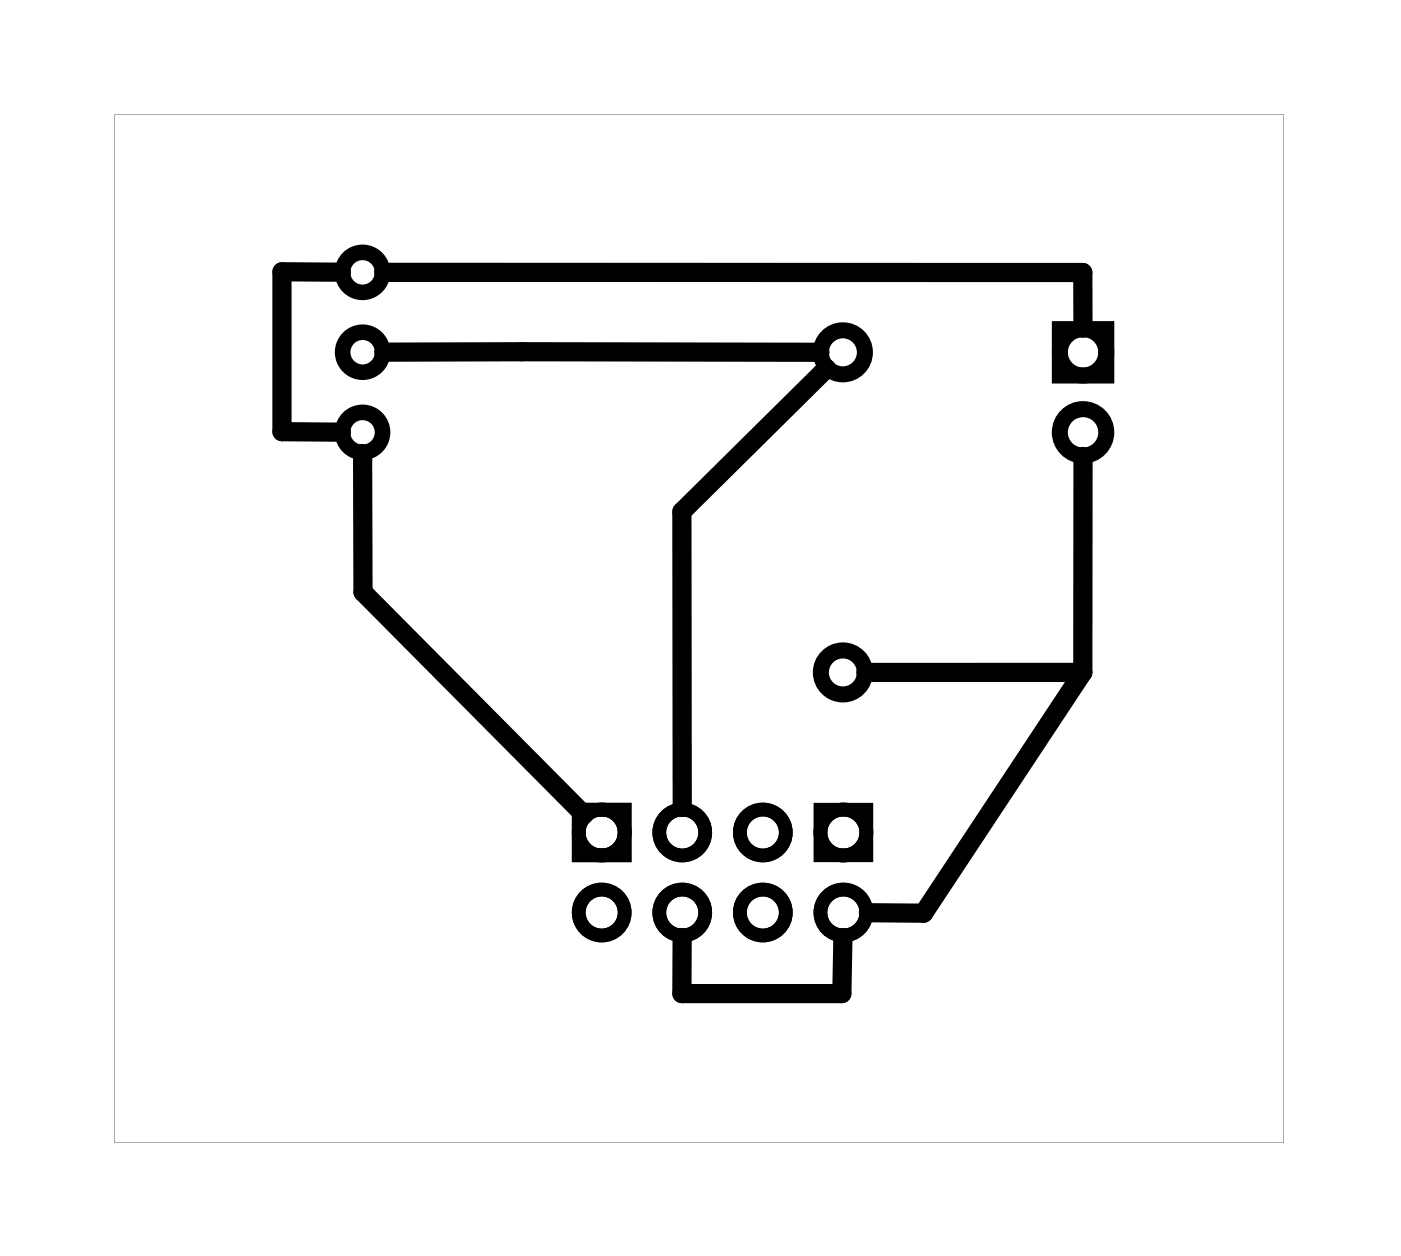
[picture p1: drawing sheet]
<svg xmlns="http://www.w3.org/2000/svg" width="44mm" height="40mm" viewBox="0 0 44 40" stroke-linecap="round" stroke-linejoin="round" font-family="sans-serif">
<path d="M3.6 3.6h37.1v32.7h-37.1zM3.6 3.6v32.7h37.1v-32.7z" fill="#000"/>
<g fill="none" stroke="#000" stroke-width=".49">
<circle cx="11.5" cy="13.7" r=".64"/>
<circle cx="11.5" cy="8.6" r=".64"/>
<circle cx="11.5" cy="11.2" r=".64"/>
</g>
<g fill="none" stroke="#000" stroke-width=".43">
<path d="M18.4 25.7h1.4v1.4h-1.4zM26 25.7h1.5v1.4h-1.5z"/>
<circle cx="19.1" cy="29" r=".73"/>
<circle cx="19.1" cy="26.4" r=".73"/>
<circle cx="21.6" cy="29" r=".73"/>
<circle cx="21.6" cy="26.4" r=".73"/>
<circle cx="24.2" cy="29" r=".73"/>
<circle cx="24.2" cy="26.4" r=".73"/>
<circle cx="26.8" cy="29" r=".73"/>
<circle cx="26.8" cy="26.4" r=".73"/>
</g>
<g fill="none" stroke="#000" stroke-width=".51">
<path d="M33.6 10.4h1.5v1.5h-1.5z"/>
<circle cx="26.7" cy="11.2" r=".7"/>
<circle cx="34.4" cy="13.7" r=".74"/>
<circle cx="34.4" cy="11.2" r=".74"/>
<circle cx="26.7" cy="21.3" r=".7"/>
</g>
<path d="M10.8 8.6h-1.9v5.1h1.9M11.5 14.4v4.4l7 7.1M12.2 8.6h22.2v1.8M12.2 11.2h13.8M26.2 11.7l-4.6 4.5v9.4M34.4 14.5v6.8M21.6 29.8v1.7h5.1v-1.7M34.4 21.3l-5.1 7.7h-1.7M34.4 21.3h-6.9" fill="none" stroke="#000" stroke-width=".61"/>
</svg>
